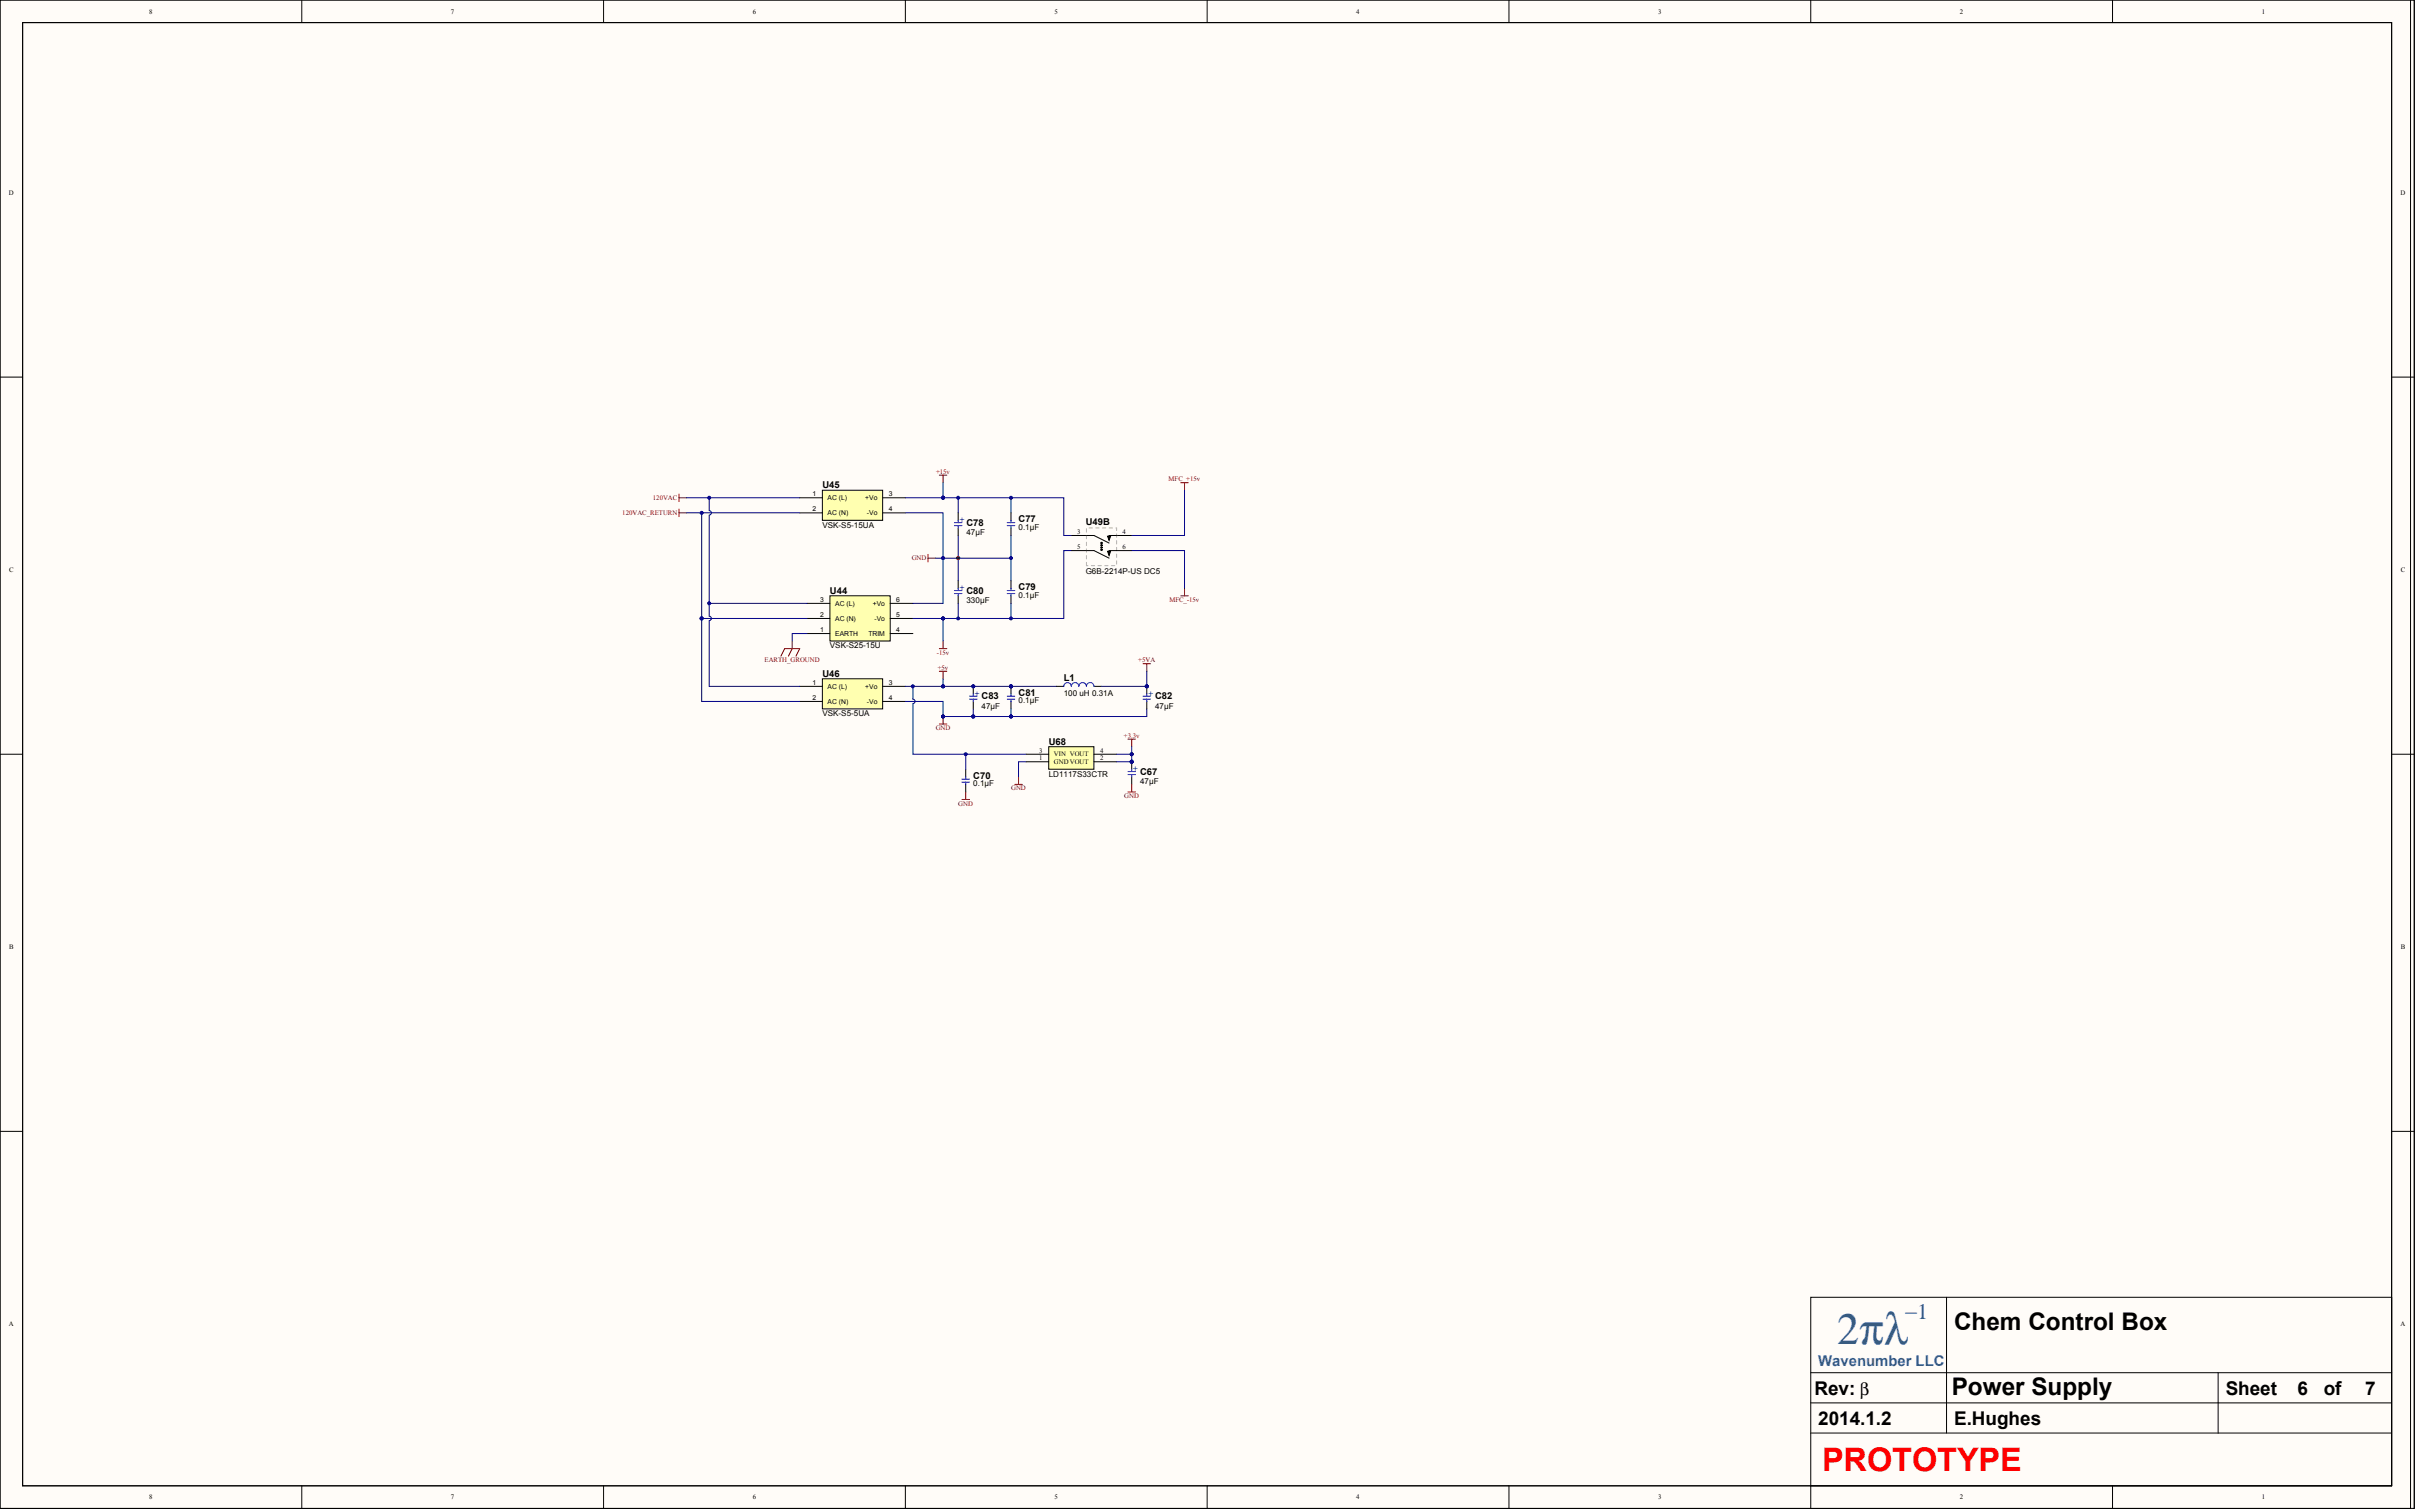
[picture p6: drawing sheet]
<svg xmlns="http://www.w3.org/2000/svg" width="2139mm" height="1335mm" viewBox="0 0 2139 1335" stroke-linecap="round" stroke-linejoin="round" font-family="sans-serif">
<defs><g id="words">
<text font-size="39.2" fill="#369" x="1624" y="1188">2πλ</text>
<text font-size="28.7" fill="#f00" x="1611" y="1300">PROTOTYPE</text>
<g font-size="21.5">
<text x="1727" y="1175">Chem Control Box</text>
<text x="1725" y="1233">Power Supply</text>
</g>
<text font-size="19.6" fill="#369" x="1684" y="1165">−1</text>
<g font-size="16.7">
<text x="1604" y="1233">Rev: β</text>
<text x="1967" y="1233">Sheet</text>
<text x="2031" y="1233">6</text>
<text x="2054" y="1233">of</text>
<text x="2091" y="1233">7</text>
<text x="1607" y="1260">2014.1.2</text>
<text x="1727" y="1260">E.Hughes</text>
</g>
<text font-size="13.1" fill="#369" x="1607" y="1207">Wavenumber LLC</text>
<g font-size="8.3">
<text x="727" y="431">U45</text>
<text x="900" y="461">C77</text>
<text x="854" y="465">C78</text>
<text x="960" y="464">U49B</text>
<text x="900" y="521">C79</text>
<text x="734" y="525">U44</text>
<text x="854" y="525">C80</text>
<text x="727" y="598">U46</text>
<text x="940" y="601">L1</text>
<text x="900" y="615">C81</text>
<text x="868" y="618">C83</text>
<text x="1021" y="618">C82</text>
<text x="927" y="658">U68</text>
<text x="860" y="688">C70</text>
<text x="1008" y="685">C67</text>
</g>
<g font-size="7.2" fill="#000080">
<text x="853" y="461" transform="rotate(-90 853 461)">+</text>
<text x="853" y="521" transform="rotate(-90 853 521)">+</text>
<text x="866" y="615" transform="rotate(-90 866 615)">+</text>
<text x="1020" y="615" transform="rotate(-90 1020 615)">+</text>
<text x="1006" y="681" transform="rotate(-90 1006 681)">+</text>
</g>
<g font-size="7.1">
<text x="727" y="466">VSK-S5-15UA</text>
<text x="854" y="473">47µF</text>
<text x="900" y="468">0.1µF</text>
<text x="960" y="507">G6B-2214P-US DC5</text>
<text x="854" y="533">330µF</text>
<text x="900" y="528">0.1µF</text>
<text x="734" y="573">VSK-S25-15U</text>
<text x="940" y="615">100 uH 0.31A</text>
<text x="900" y="622">0.1µF</text>
<text x="868" y="626">47µF</text>
<text x="1021" y="626">47µF</text>
<text x="727" y="633">VSK-S5-5UA</text>
<text x="927" y="686">LD1117S33CTR</text>
<text x="860" y="695">0.1µF</text>
<text x="1008" y="693">47µF</text>
</g>
<g font-size="6">
<text x="132" y="12">8</text>
<text x="399" y="12">7</text>
<text x="665" y="12">6</text>
<text x="932" y="12">5</text>
<text x="1199" y="12">4</text>
<text x="1466" y="12">3</text>
<text x="1733" y="12">2</text>
<text x="1999" y="12">1</text>
<text x="8" y="172">D</text>
<text x="2122" y="172">D</text>
<text x="718" y="439">1</text>
<text x="732" y="442">AC (L)</text>
<text x="765" y="442">+Vo</text>
<text x="786" y="439">3</text>
<text x="718" y="452">2</text>
<text x="732" y="455">AC (N)</text>
<text x="766" y="455">-Vo</text>
<text x="786" y="452">4</text>
<text x="952" y="472">3</text>
<text x="992" y="472">4</text>
<text x="952" y="485">5</text>
<text x="992" y="485">6</text>
<text x="8" y="505">C</text>
<text x="2122" y="505">C</text>
<text x="725" y="532">3</text>
<text x="792" y="532">6</text>
<text x="738" y="535">AC (L)</text>
<text x="772" y="535">+Vo</text>
<text x="725" y="545">2</text>
<text x="792" y="545">5</text>
<text x="738" y="549">AC (N)</text>
<text x="773" y="549">-Vo</text>
<text x="725" y="559">1</text>
<text x="738" y="562">EARTH</text>
<text x="768" y="562">TRIM</text>
<text x="792" y="559">4</text>
<text x="718" y="605">1</text>
<text x="786" y="605">3</text>
<text x="732" y="609">AC (L)</text>
<text x="765" y="609">+Vo</text>
<text x="718" y="619">2</text>
<text x="732" y="622">AC (N)</text>
<text x="766" y="622">-Vo</text>
<text x="786" y="619">4</text>
<text x="919" y="665">3</text>
<text x="972" y="665">4</text>
<text x="919" y="672">1</text>
<text x="932" y="669">VIN VOUT</text>
<text x="972" y="672">2</text>
<text x="932" y="675">GNDVOUT</text>
<text x="8" y="838">B</text>
<text x="2122" y="838">B</text>
<text x="8" y="1172">A</text>
<text x="2122" y="1172">A</text>
<text x="132" y="1325">8</text>
<text x="399" y="1325">7</text>
<text x="665" y="1325">6</text>
<text x="932" y="1325">5</text>
<text x="1199" y="1325">4</text>
<text x="1466" y="1325">3</text>
<text x="1733" y="1325">2</text>
<text x="1999" y="1325">1</text>
</g>
<g font-size="6" fill="#800000">
<text x="827" y="419">+15v</text>
<text x="1033" y="425">MFC_+15v</text>
<text x="577" y="442">120VAC</text>
<text x="550" y="455">120VAC_RETURN</text>
<text x="806" y="495">GND</text>
<text x="1034" y="532">MFC_-15v</text>
<text x="828" y="579">-15v</text>
<text x="676" y="585">EARTH_GROUND</text>
<text x="1006" y="585">+5VA</text>
<text x="829" y="592">+5v</text>
<text x="827" y="645">GND</text>
<text x="993" y="652">+3.3v</text>
<text x="894" y="699">GND</text>
<text x="994" y="705">GND</text>
<text x="847" y="712">GND</text>
</g>
</g></defs>
<g fill="#fffcf8" stroke="#000" stroke-width=".88">
<path d="M0 0h2134v1333h-2134z"/>
<path d="M20 20h2094v1293h-2094z"/>
</g>
<g fill="none" stroke="#000" stroke-width=".88">
<path d="M267 0v20M534 0v20M800 0v20M1067 0v20M1334 0v20M1601 0v20M1867 0v20M2131 0v1333h-2128M20 20h2094v1293h-2094zM0 333h20M2114 333h20M0 667h20"/>
<path d="M2114 667h20M0 1000h20M2114 1000h20M1721 1146v120M1601 1213h513M1961 1213v53M1601 1240h513M1601 1266h513M267 1313v20M534 1313v20M800 1313v20M1067 1313v20"/>
<path d="M1334 1313v20M1867 1313v20M2114 1313v-167h-513v187M7 1333h-7v-1333h2134v1333"/>
</g>
<circle cx="847" cy="493" r="1.3" fill="#000080" stroke="#000080" stroke-width=".88"/>
<path d="M734 527h53v39h-53z" fill="#ffffb0" stroke="#000" stroke-width=".88"/>
<path d="M714 533h20M787 533h20M714 560h20M714 547h20M787 560h20M787 547h20" fill="none" stroke="#000" stroke-width=".88"/>
<path d="M727 433h53v27h-53z" fill="#ffffb0" stroke="#000" stroke-width=".88"/>
<path d="M707 440h20M780 440h20M707 453h20M780 453h20" fill="none" stroke="#000" stroke-width=".88"/>
<path d="M727 600h53v26h-53z" fill="#ffffb0" stroke="#000" stroke-width=".88"/>
<g fill="none" stroke="#000" stroke-width=".88">
<path d="M847 453v7M894 453v7M847 467v6M894 467v6M947 473h20l13 7M1000 473h-20v4M947 487h20l13 6M1000 487h-20v3M847 513v7M894 513v7M847 527v6M894 527v6"/>
<path d="M707 620h20M707 607h20M780 620h20M780 607h20M860 607v6M860 620v7M894 607v6M894 620v7M934 607h6M967 607h7M1014 607v6M1014 620v7"/>
</g>
<path d="M979 474h3l-2 4zM979 487h3l-2 4z" fill="#000" stroke="#000" stroke-width=".88"/>
<path d="M960 500v-33h27v33h-27" fill="none" stroke="#b0b0b0" stroke-width=".88" stroke-dasharray="3 3"/>
<g fill="#000" stroke="#000" stroke-width=".88">
<circle cx="974" cy="480" r=".6"/>
<circle cx="974" cy="484" r=".6"/>
<circle cx="974" cy="482" r=".6"/>
<circle cx="974" cy="486" r=".6"/>
</g>
<g fill="none" stroke="#800000" stroke-width=".88">
<path d="M830 420h7M834 420v7M600 437v6M600 440h7M1044 427h6M1047 427v6M600 450v7M600 453h7M820 490v7M820 493h7M1047 520v7M1044 527h6"/>
<path d="M690 580l4-7h13l-3 7M700 567v6l-3 7M830 573h7M834 567v6M830 593h7M834 593v7M1010 587h7M1014 587v6M830 640h7M834 633v7"/>
</g>
<g fill="none" stroke="#000080" stroke-width=".88">
<path d="M607 440h100M627 440v11a2 2 0 0 1 2 2 2 2 0 0 1-2 2v90a2 2 0 0 1 2 2 2 2 0 0 1-2 1v59h80M800 440h34M834 440h106v33h7M834 427v13M847 440v13M894 440v13M1047 433v40h-47M607 453h100M620 453v94M800 453h34v80h-27M847 473v40"/>
<path d="M894 473v40M827 493h67M947 487h-7v60h-106M1000 487h47v33M627 533h87M847 533v14M894 533v14M620 547v73h87M620 547h94M714 560h-14v7M807 547h27M834 547v20"/>
<path d="M834 600v7M1014 593v14h-40M800 620h34v13h60M800 607h134M860 627v6M894 627v6M1014 627v6h-120"/>
</g>
<g fill="#000080" stroke="#000080" stroke-width=".88">
<circle cx="620" cy="453" r="1.3"/>
<circle cx="620" cy="547" r="1.3"/>
<circle cx="627" cy="440" r="1.3"/>
<circle cx="627" cy="533" r="1.3"/>
<circle cx="834" cy="633" r="1.3"/>
<circle cx="834" cy="440" r="1.3"/>
<circle cx="834" cy="547" r="1.3"/>
<circle cx="847" cy="440" r="1.3"/>
<circle cx="847" cy="547" r="1.3"/>
<circle cx="894" cy="440" r="1.3"/>
<circle cx="894" cy="547" r="1.3"/>
<circle cx="894" cy="493" r="1.3"/>
<circle cx="834" cy="493" r="1.3"/>
<circle cx="894" cy="606" r="1.3"/>
<circle cx="860" cy="606" r="1.3"/>
<circle cx="834" cy="606" r="1.3"/>
<circle cx="860" cy="633" r="1.3"/>
<circle cx="894" cy="633" r="1.3"/>
<circle cx="1014" cy="606" r="1.3"/>
</g>
<g fill="none" stroke="#00f" stroke-width=".88">
<path d="M847 460v2M894 460v2M844 462h6M844 465h6M847 465v2M890 462h7M890 465h7M894 465v2M847 520v2M894 520v2M844 525h6M844 522h6"/>
<path d="M847 525v2M890 525h7M890 522h7M894 525v2M857 615h7M857 618h7M860 613v2M860 618v2M890 615h7M890 618h7M894 613v2M894 618v2"/>
<path d="M954 607a3 3 0 0 0-4-4 3 3 0 0 0-3 4 3 3 0 0 0-3-4 3 3 0 0 0-4 4M960 607a3 3 0 0 0-3-4 3 3 0 0 0-3 4M967 607a3 3 0 0 0-3-4 3 3 0 0 0-4 4M1010 615h7M1010 618h7M1014 613v2M1014 618v2"/>
</g>
<circle cx="847" cy="493" r="1.3" fill="#800000" stroke="#800000" stroke-width=".88"/>
<path d="M927 660h40v20h-40z" fill="#ffffb0" stroke="#000" stroke-width=".88"/>
<path d="M854 680v7M907 673h20M907 667h20M967 673h20M967 667h20M1000 673v7M854 693v7M1000 687v6" fill="none" stroke="#000" stroke-width=".88"/>
<path d="M997 653h7M1000 653v7M854 700v7M897 693h7M900 687v6M997 700h7M1000 693v7M850 707h7" fill="none" stroke="#800000" stroke-width=".88"/>
<path d="M807 607v11a2 2 0 0 1 2 2 2 2 0 0 1-2 2v45h100M1000 660v7h-13M854 667v13M907 673h-7v14M1000 667v6h-13" fill="none" stroke="#000080" stroke-width=".88"/>
<g fill="#000080" stroke="#000080" stroke-width=".88">
<circle cx="807" cy="606" r="1.3"/>
<circle cx="1000" cy="666" r="1.3"/>
<circle cx="1000" cy="673" r="1.3"/>
<circle cx="854" cy="666" r="1.3"/>
</g>
<path d="M1000 680v2M850 689h7M850 691h7M854 687v2M854 691v2M997 685h7M997 682h7M1000 685v2" fill="none" stroke="#00f" stroke-width=".88"/>
<use href="#words"/>
</svg>
